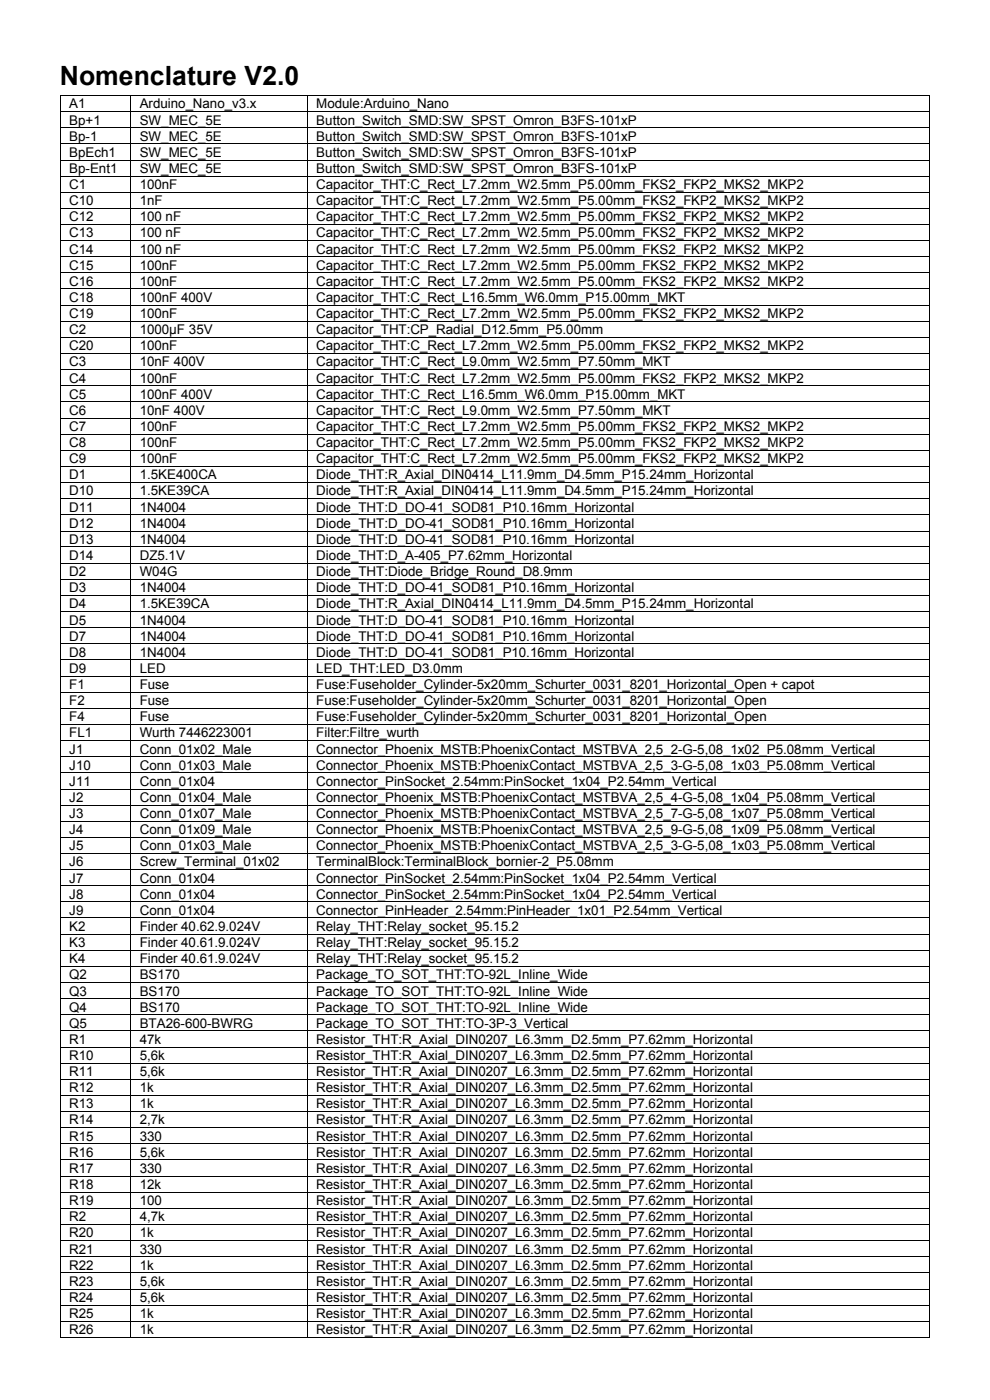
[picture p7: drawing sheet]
<svg xmlns="http://www.w3.org/2000/svg" width="210mm" height="297mm" viewBox="0 0 210 297" stroke-linecap="round" stroke-linejoin="round" font-family="sans-serif">
<defs><g id="words">
<text font-size="5.6" x="12.7" y="18">Nomenclature V2.0</text>
<g font-size="2.8">
<text x="14.7" y="23">A1</text>
<text x="29.6" y="23">Arduino_Nano_v3.x</text>
<text x="67.1" y="23">Module:Arduino_Nano</text>
<text x="14.7" y="26.4">Bp+1</text>
<text x="14.7" y="29.8">Bp-1</text>
<text x="29.6" y="26.4">SW_MEC_5E</text>
<text x="29.6" y="29.8">SW_MEC_5E</text>
<text x="67.1" y="26.4">Button_Switch_SMD:SW_SPST_Omron_B3FS-101xP</text>
<text x="67.1" y="29.8">Button_Switch_SMD:SW_SPST_Omron_B3FS-101xP</text>
<text x="14.7" y="33.3">BpEch1</text>
<text x="29.6" y="33.3">SW_MEC_5E</text>
<text x="67.1" y="33.3">Button_Switch_SMD:SW_SPST_Omron_B3FS-101xP</text>
<text x="14.7" y="36.7">Bp-Ent1</text>
<text x="14.7" y="40.1">C1</text>
<text x="29.6" y="36.7">SW_MEC_5E</text>
<text x="29.6" y="40.1">100nF</text>
<text x="67.1" y="36.7">Button_Switch_SMD:SW_SPST_Omron_B3FS-101xP</text>
<text x="67.1" y="40.1">Capacitor_THT:C_Rect_L7.2mm_W2.5mm_P5.00mm_FKS2_FKP2_MKS2_MKP2</text>
<text x="14.7" y="43.5">C10</text>
<text x="14.7" y="46.9">C12</text>
<text x="29.6" y="43.5">1nF</text>
<text x="29.6" y="46.9">100 nF</text>
<text x="67.1" y="43.5">Capacitor_THT:C_Rect_L7.2mm_W2.5mm_P5.00mm_FKS2_FKP2_MKS2_MKP2</text>
<text x="67.1" y="46.9">Capacitor_THT:C_Rect_L7.2mm_W2.5mm_P5.00mm_FKS2_FKP2_MKS2_MKP2</text>
<text x="14.7" y="50.4">C13</text>
<text x="14.7" y="53.8">C14</text>
<text x="29.6" y="50.4">100 nF</text>
<text x="29.6" y="53.8">100 nF</text>
<text x="67.1" y="50.4">Capacitor_THT:C_Rect_L7.2mm_W2.5mm_P5.00mm_FKS2_FKP2_MKS2_MKP2</text>
<text x="67.1" y="53.8">Capacitor_THT:C_Rect_L7.2mm_W2.5mm_P5.00mm_FKS2_FKP2_MKS2_MKP2</text>
<text x="14.7" y="57.2">C15</text>
<text x="29.6" y="57.2">100nF</text>
<text x="67.1" y="57.2">Capacitor_THT:C_Rect_L7.2mm_W2.5mm_P5.00mm_FKS2_FKP2_MKS2_MKP2</text>
<text x="14.7" y="60.6">C16</text>
<text x="14.7" y="64">C18</text>
<text x="29.6" y="60.6">100nF</text>
<text x="29.6" y="64">100nF 400V</text>
<text x="67.1" y="60.6">Capacitor_THT:C_Rect_L7.2mm_W2.5mm_P5.00mm_FKS2_FKP2_MKS2_MKP2</text>
<text x="67.1" y="64">Capacitor_THT:C_Rect_L16.5mm_W6.0mm_P15.00mm_MKT</text>
<text x="14.7" y="67.5">C19</text>
<text x="14.7" y="70.9">C2</text>
<text x="29.6" y="67.5">100nF</text>
<text x="29.6" y="70.9">1000µF 35V</text>
<text x="67.1" y="67.5">Capacitor_THT:C_Rect_L7.2mm_W2.5mm_P5.00mm_FKS2_FKP2_MKS2_MKP2</text>
<text x="67.1" y="70.9">Capacitor_THT:CP_Radial_D12.5mm_P5.00mm</text>
<text x="14.7" y="74.3">C20</text>
<text x="14.7" y="77.7">C3</text>
<text x="29.6" y="74.3">100nF</text>
<text x="29.6" y="77.7">10nF 400V</text>
<text x="67.1" y="74.3">Capacitor_THT:C_Rect_L7.2mm_W2.5mm_P5.00mm_FKS2_FKP2_MKS2_MKP2</text>
<text x="67.1" y="77.7">Capacitor_THT:C_Rect_L9.0mm_W2.5mm_P7.50mm_MKT</text>
<text x="14.7" y="81.2">C4</text>
<text x="29.6" y="81.2">100nF</text>
<text x="67.1" y="81.2">Capacitor_THT:C_Rect_L7.2mm_W2.5mm_P5.00mm_FKS2_FKP2_MKS2_MKP2</text>
<text x="14.7" y="84.6">C5</text>
<text x="14.7" y="88">C6</text>
<text x="29.6" y="84.6">100nF 400V</text>
<text x="29.6" y="88">10nF 400V</text>
<text x="67.1" y="84.6">Capacitor_THT:C_Rect_L16.5mm_W6.0mm_P15.00mm_MKT</text>
<text x="67.1" y="88">Capacitor_THT:C_Rect_L9.0mm_W2.5mm_P7.50mm_MKT</text>
<text x="14.7" y="91.4">C7</text>
<text x="14.7" y="94.9">C8</text>
<text x="29.6" y="91.4">100nF</text>
<text x="29.6" y="94.9">100nF</text>
<text x="67.1" y="91.4">Capacitor_THT:C_Rect_L7.2mm_W2.5mm_P5.00mm_FKS2_FKP2_MKS2_MKP2</text>
<text x="67.1" y="94.9">Capacitor_THT:C_Rect_L7.2mm_W2.5mm_P5.00mm_FKS2_FKP2_MKS2_MKP2</text>
<text x="14.7" y="98.3">C9</text>
<text x="14.7" y="101.7">D1</text>
<text x="29.6" y="98.3">100nF</text>
<text x="29.6" y="101.7">1.5KE400CA</text>
<text x="67.1" y="98.3">Capacitor_THT:C_Rect_L7.2mm_W2.5mm_P5.00mm_FKS2_FKP2_MKS2_MKP2</text>
<text x="67.1" y="101.7">Diode_THT:R_Axial_DIN0414_L11.9mm_D4.5mm_P15.24mm_Horizontal</text>
<text x="14.7" y="105.1">D10</text>
<text x="29.6" y="105.1">1.5KE39CA</text>
<text x="67.1" y="105.1">Diode_THT:R_Axial_DIN0414_L11.9mm_D4.5mm_P15.24mm_Horizontal</text>
<text x="14.7" y="108.5">D11</text>
<text x="14.7" y="112">D12</text>
<text x="29.6" y="108.5">1N4004</text>
<text x="29.6" y="112">1N4004</text>
<text x="67.1" y="108.5">Diode_THT:D_DO-41_SOD81_P10.16mm_Horizontal</text>
<text x="67.1" y="112">Diode_THT:D_DO-41_SOD81_P10.16mm_Horizontal</text>
<text x="14.7" y="115.4">D13</text>
<text x="14.7" y="118.8">D14</text>
<text x="29.6" y="115.4">1N4004</text>
<text x="29.6" y="118.8">DZ5.1V</text>
<text x="67.1" y="115.4">Diode_THT:D_DO-41_SOD81_P10.16mm_Horizontal</text>
<text x="67.1" y="118.8">Diode_THT:D_A-405_P7.62mm_Horizontal</text>
<text x="14.7" y="122.2">D2</text>
<text x="14.7" y="125.6">D3</text>
<text x="29.6" y="122.2">W04G</text>
<text x="29.6" y="125.6">1N4004</text>
<text x="67.1" y="122.2">Diode_THT:Diode_Bridge_Round_D8.9mm</text>
<text x="67.1" y="125.6">Diode_THT:D_DO-41_SOD81_P10.16mm_Horizontal</text>
<text x="14.7" y="129.1">D4</text>
<text x="29.6" y="129.1">1.5KE39CA</text>
<text x="67.1" y="129.1">Diode_THT:R_Axial_DIN0414_L11.9mm_D4.5mm_P15.24mm_Horizontal</text>
<text x="14.7" y="132.5">D5</text>
<text x="14.7" y="135.9">D7</text>
<text x="29.6" y="132.5">1N4004</text>
<text x="29.6" y="135.9">1N4004</text>
<text x="67.1" y="132.5">Diode_THT:D_DO-41_SOD81_P10.16mm_Horizontal</text>
<text x="67.1" y="135.9">Diode_THT:D_DO-41_SOD81_P10.16mm_Horizontal</text>
<text x="14.7" y="139.3">D8</text>
<text x="14.7" y="142.7">D9</text>
<text x="29.6" y="139.3">1N4004</text>
<text x="29.6" y="142.7">LED</text>
<text x="67.1" y="139.3">Diode_THT:D_DO-41_SOD81_P10.16mm_Horizontal</text>
<text x="67.1" y="142.7">LED_THT:LED_D3.0mm</text>
<text x="14.7" y="146.2">F1</text>
<text x="14.7" y="149.6">F2</text>
<text x="29.6" y="146.2">Fuse</text>
<text x="29.6" y="149.6">Fuse</text>
<text x="67.1" y="146.2">Fuse:Fuseholder_Cylinder-5x20mm_Schurter_0031_8201_Horizontal_Open + capot</text>
<text x="67.1" y="149.6">Fuse:Fuseholder_Cylinder-5x20mm_Schurter_0031_8201_Horizontal_Open</text>
<text x="14.7" y="153">F4</text>
<text x="29.6" y="153">Fuse</text>
<text x="67.1" y="153">Fuse:Fuseholder_Cylinder-5x20mm_Schurter_0031_8201_Horizontal_Open</text>
<text x="14.7" y="156.4">FL1</text>
<text x="14.7" y="159.9">J1</text>
<text x="29.6" y="156.4">Wurth 7446223001</text>
<text x="29.6" y="159.9">Conn_01x02_Male</text>
<text x="67.1" y="156.4">Filter:Filtre_wurth</text>
<text x="67.1" y="159.9">Connector_Phoenix_MSTB:PhoenixContact_MSTBVA_2,5_2-G-5,08_1x02_P5.08mm_Vertical</text>
<text x="14.7" y="163.3">J10</text>
<text x="14.7" y="166.7">J11</text>
<text x="29.6" y="163.3">Conn_01x03_Male</text>
<text x="29.6" y="166.7">Conn_01x04</text>
<text x="67.1" y="163.3">Connector_Phoenix_MSTB:PhoenixContact_MSTBVA_2,5_3-G-5,08_1x03_P5.08mm_Vertical</text>
<text x="67.1" y="166.7">Connector_PinSocket_2.54mm:PinSocket_1x04_P2.54mm_Vertical</text>
<text x="14.7" y="170.1">J2</text>
<text x="14.7" y="173.6">J3</text>
<text x="29.6" y="170.1">Conn_01x04_Male</text>
<text x="29.6" y="173.6">Conn_01x07_Male</text>
<text x="67.1" y="170.1">Connector_Phoenix_MSTB:PhoenixContact_MSTBVA_2,5_4-G-5,08_1x04_P5.08mm_Vertical</text>
<text x="67.1" y="173.6">Connector_Phoenix_MSTB:PhoenixContact_MSTBVA_2,5_7-G-5,08_1x07_P5.08mm_Vertical</text>
<text x="14.7" y="177">J4</text>
<text x="29.6" y="177">Conn_01x09_Male</text>
<text x="67.1" y="177">Connector_Phoenix_MSTB:PhoenixContact_MSTBVA_2,5_9-G-5,08_1x09_P5.08mm_Vertical</text>
<text x="14.7" y="180.4">J5</text>
<text x="14.7" y="183.8">J6</text>
<text x="29.6" y="180.4">Conn_01x03_Male</text>
<text x="29.6" y="183.8">Screw_Terminal_01x02</text>
<text x="67.1" y="180.4">Connector_Phoenix_MSTB:PhoenixContact_MSTBVA_2,5_3-G-5,08_1x03_P5.08mm_Vertical</text>
<text x="67.1" y="183.8">TerminalBlock:TerminalBlock_bornier-2_P5.08mm</text>
<text x="14.7" y="187.2">J7</text>
<text x="14.7" y="190.7">J8</text>
<text x="29.6" y="187.2">Conn_01x04</text>
<text x="29.6" y="190.7">Conn_01x04</text>
<text x="67.1" y="187.2">Connector_PinSocket_2.54mm:PinSocket_1x04_P2.54mm_Vertical</text>
<text x="67.1" y="190.7">Connector_PinSocket_2.54mm:PinSocket_1x04_P2.54mm_Vertical</text>
<text x="14.7" y="194.1">J9</text>
<text x="14.7" y="197.5">K2</text>
<text x="29.6" y="194.1">Conn_01x04</text>
<text x="29.6" y="197.5">Finder 40.62.9.024V</text>
<text x="67.1" y="194.1">Connector_PinHeader_2.54mm:PinHeader_1x01_P2.54mm_Vertical</text>
<text x="67.1" y="197.5">Relay_THT:Relay_socket_95.15.2</text>
<text x="14.7" y="200.9">K3</text>
<text x="29.6" y="200.9">Finder 40.61.9.024V</text>
<text x="67.1" y="200.9">Relay_THT:Relay_socket_95.15.2</text>
<text x="14.7" y="204.3">K4</text>
<text x="14.7" y="207.8">Q2</text>
<text x="29.6" y="204.3">Finder 40.61.9.024V</text>
<text x="29.6" y="207.8">BS170</text>
<text x="67.1" y="204.3">Relay_THT:Relay_socket_95.15.2</text>
<text x="67.1" y="207.8">Package_TO_SOT_THT:TO-92L_Inline_Wide</text>
<text x="14.7" y="211.2">Q3</text>
<text x="14.7" y="214.6">Q4</text>
<text x="29.6" y="211.2">BS170</text>
<text x="29.6" y="214.6">BS170</text>
<text x="67.1" y="211.2">Package_TO_SOT_THT:TO-92L_Inline_Wide</text>
<text x="67.1" y="214.6">Package_TO_SOT_THT:TO-92L_Inline_Wide</text>
<text x="14.7" y="218">Q5</text>
<text x="14.7" y="221.4">R1</text>
<text x="29.6" y="218">BTA26-600-BWRG</text>
<text x="29.6" y="221.4">47k</text>
<text x="67.1" y="218">Package_TO_SOT_THT:TO-3P-3_Vertical</text>
<text x="67.1" y="221.4">Resistor_THT:R_Axial_DIN0207_L6.3mm_D2.5mm_P7.62mm_Horizontal</text>
<text x="14.7" y="224.9">R10</text>
<text x="29.6" y="224.9">5,6k</text>
<text x="67.1" y="224.9">Resistor_THT:R_Axial_DIN0207_L6.3mm_D2.5mm_P7.62mm_Horizontal</text>
<text x="14.7" y="228.3">R11</text>
<text x="14.7" y="231.7">R12</text>
<text x="29.6" y="228.3">5,6k</text>
<text x="29.6" y="231.7">1k</text>
<text x="67.1" y="228.3">Resistor_THT:R_Axial_DIN0207_L6.3mm_D2.5mm_P7.62mm_Horizontal</text>
<text x="67.1" y="231.7">Resistor_THT:R_Axial_DIN0207_L6.3mm_D2.5mm_P7.62mm_Horizontal</text>
<text x="14.7" y="235.1">R13</text>
<text x="14.7" y="238.5">R14</text>
<text x="29.6" y="235.1">1k</text>
<text x="29.6" y="238.5">2,7k</text>
<text x="67.1" y="235.1">Resistor_THT:R_Axial_DIN0207_L6.3mm_D2.5mm_P7.62mm_Horizontal</text>
<text x="67.1" y="238.5">Resistor_THT:R_Axial_DIN0207_L6.3mm_D2.5mm_P7.62mm_Horizontal</text>
<text x="14.7" y="242">R15</text>
<text x="14.7" y="245.4">R16</text>
<text x="29.6" y="242">330</text>
<text x="29.6" y="245.4">5,6k</text>
<text x="67.1" y="242">Resistor_THT:R_Axial_DIN0207_L6.3mm_D2.5mm_P7.62mm_Horizontal</text>
<text x="67.1" y="245.4">Resistor_THT:R_Axial_DIN0207_L6.3mm_D2.5mm_P7.62mm_Horizontal</text>
<text x="14.7" y="248.8">R17</text>
<text x="29.6" y="248.8">330</text>
<text x="67.1" y="248.8">Resistor_THT:R_Axial_DIN0207_L6.3mm_D2.5mm_P7.62mm_Horizontal</text>
<text x="14.7" y="252.3">R18</text>
<text x="14.7" y="255.7">R19</text>
<text x="29.6" y="252.3">12k</text>
<text x="29.6" y="255.7">100</text>
<text x="67.1" y="252.3">Resistor_THT:R_Axial_DIN0207_L6.3mm_D2.5mm_P7.62mm_Horizontal</text>
<text x="67.1" y="255.7">Resistor_THT:R_Axial_DIN0207_L6.3mm_D2.5mm_P7.62mm_Horizontal</text>
<text x="14.7" y="259.1">R2</text>
<text x="14.7" y="262.5">R20</text>
<text x="29.6" y="259.1">4,7k</text>
<text x="29.6" y="262.5">1k</text>
<text x="67.1" y="259.1">Resistor_THT:R_Axial_DIN0207_L6.3mm_D2.5mm_P7.62mm_Horizontal</text>
<text x="67.1" y="262.5">Resistor_THT:R_Axial_DIN0207_L6.3mm_D2.5mm_P7.62mm_Horizontal</text>
<text x="14.7" y="265.9">R21</text>
<text x="14.7" y="269.4">R22</text>
<text x="29.6" y="265.9">330</text>
<text x="29.6" y="269.4">1k</text>
<text x="67.1" y="265.9">Resistor_THT:R_Axial_DIN0207_L6.3mm_D2.5mm_P7.62mm_Horizontal</text>
<text x="67.1" y="269.4">Resistor_THT:R_Axial_DIN0207_L6.3mm_D2.5mm_P7.62mm_Horizontal</text>
<text x="14.7" y="272.8">R23</text>
<text x="29.6" y="272.8">5,6k</text>
<text x="67.1" y="272.8">Resistor_THT:R_Axial_DIN0207_L6.3mm_D2.5mm_P7.62mm_Horizontal</text>
<text x="14.7" y="276.2">R24</text>
<text x="14.7" y="279.6">R25</text>
<text x="29.6" y="276.2">5,6k</text>
<text x="29.6" y="279.6">1k</text>
<text x="67.1" y="276.2">Resistor_THT:R_Axial_DIN0207_L6.3mm_D2.5mm_P7.62mm_Horizontal</text>
<text x="67.1" y="279.6">Resistor_THT:R_Axial_DIN0207_L6.3mm_D2.5mm_P7.62mm_Horizontal</text>
<text x="14.7" y="283">R26</text>
<text x="29.6" y="283">1k</text>
<text x="67.1" y="283">Resistor_THT:R_Axial_DIN0207_L6.3mm_D2.5mm_P7.62mm_Horizontal</text>
</g>
</g></defs>
<g fill="#000">
<path d="M12.7 20.2h.2v.1h-.2zM12.7 23.6h.2v.1h-.2zM12.7 27h.2v.2h-.2zM12.7 30.4h.2v.2h-.2zM12.7 33.9h.2v.1h-.2zM12.7 37.3h.2v.1h-.2zM27.6 20.2h.2v.1h-.2zM27.6 23.6h.2v.1h-.2zM27.6 27h.2v.2h-.2zM27.6 30.4h.2v.2h-.2zM27.6 33.9h.2v.1h-.2zM27.6 37.3h.2v.1h-.2z"/>
<path d="M65.1 20.2h.2v.1h-.2zM65.1 23.6h.2v.1h-.2zM65.1 27h.2v.2h-.2zM65.1 30.4h.2v.2h-.2zM65.1 33.9h.2v.1h-.2zM65.1 37.3h.2v.1h-.2zM197.1 20.2h.2v.1h-.2zM197.1 23.6h.2v.1h-.2zM197.1 27h.2v.2h-.2zM197.1 30.4h.2v.2h-.2zM197.1 33.9h.2v.1h-.2zM197.1 37.3h.2v.1h-.2z"/>
<path d="M12.7 40.7h.2v.2h-.2zM12.7 44.1h.2v.2h-.2zM12.7 47.5h.2v.2h-.2zM12.7 51h.2v.1h-.2zM12.7 54.4h.2v.2h-.2zM12.7 57.8h.2v.2h-.2zM27.6 40.7h.2v.2h-.2zM27.6 44.1h.2v.2h-.2zM27.6 47.5h.2v.2h-.2zM27.6 51h.2v.1h-.2zM27.6 54.4h.2v.2h-.2zM27.6 57.8h.2v.2h-.2z"/>
<path d="M65.1 40.7h.2v.2h-.2zM65.1 44.1h.2v.2h-.2zM65.1 47.5h.2v.2h-.2zM65.1 51h.2v.1h-.2zM65.1 54.4h.2v.2h-.2zM65.1 57.8h.2v.2h-.2zM197.1 40.7h.2v.2h-.2zM197.1 44.1h.2v.2h-.2zM197.1 47.5h.2v.2h-.2zM197.1 51h.2v.1h-.2zM197.1 54.4h.2v.2h-.2zM197.1 57.8h.2v.2h-.2z"/>
<path d="M12.7 61.2h.2v.2h-.2zM12.7 64.6h.2v.2h-.2zM12.7 68.1h.2v.1h-.2zM12.7 71.5h.2v.2h-.2zM12.7 74.9h.2v.2h-.2zM12.7 78.3h.2v.2h-.2zM27.6 61.2h.2v.2h-.2zM27.6 64.6h.2v.2h-.2zM27.6 68.1h.2v.1h-.2zM27.6 71.5h.2v.2h-.2zM27.6 74.9h.2v.2h-.2zM27.6 78.3h.2v.2h-.2z"/>
<path d="M65.1 61.2h.2v.2h-.2zM65.1 64.6h.2v.2h-.2zM65.1 68.1h.2v.1h-.2zM65.1 71.5h.2v.2h-.2zM65.1 74.9h.2v.2h-.2zM65.1 78.3h.2v.2h-.2zM197.1 61.2h.2v.2h-.2zM197.1 64.6h.2v.2h-.2zM197.1 68.1h.2v.1h-.2zM197.1 71.5h.2v.2h-.2zM197.1 74.9h.2v.2h-.2zM197.1 78.3h.2v.2h-.2z"/>
<path d="M12.7 81.7h.2v.2h-.2zM12.7 85.2h.2v.1h-.2zM12.7 88.6h.2v.2h-.2zM12.7 92h.2v.2h-.2zM12.7 95.5h.2v.1h-.2zM12.7 98.8h.2v.2h-.2zM27.6 81.7h.2v.2h-.2zM27.6 85.2h.2v.1h-.2zM27.6 88.6h.2v.2h-.2zM27.6 92h.2v.2h-.2zM27.6 95.5h.2v.1h-.2zM27.6 98.8h.2v.2h-.2z"/>
<path d="M65.1 81.7h.2v.2h-.2zM65.1 85.2h.2v.1h-.2zM65.1 88.6h.2v.2h-.2zM65.1 92h.2v.2h-.2zM65.1 95.5h.2v.1h-.2zM65.1 98.8h.2v.2h-.2zM197.1 81.7h.2v.2h-.2zM197.1 85.2h.2v.1h-.2zM197.1 88.6h.2v.2h-.2zM197.1 92h.2v.2h-.2zM197.1 95.5h.2v.1h-.2zM197.1 98.8h.2v.2h-.2z"/>
<path d="M12.7 102.3h.2v.1h-.2zM12.7 105.7h.2v.2h-.2zM12.7 109.1h.2v.2h-.2zM12.7 112.6h.2v.1h-.2zM12.7 116h.2v.1h-.2zM12.7 119.4h.2v.1h-.2zM27.6 102.3h.2v.1h-.2zM27.6 105.7h.2v.2h-.2zM27.6 109.1h.2v.2h-.2zM27.6 112.6h.2v.1h-.2zM27.6 116h.2v.1h-.2zM27.6 119.4h.2v.1h-.2z"/>
<path d="M65.1 102.3h.2v.1h-.2zM65.1 105.7h.2v.2h-.2zM65.1 109.1h.2v.2h-.2zM65.1 112.6h.2v.1h-.2zM65.1 116h.2v.1h-.2zM65.1 119.4h.2v.1h-.2zM197.1 102.3h.2v.1h-.2zM197.1 105.7h.2v.2h-.2zM197.1 109.1h.2v.2h-.2zM197.1 112.6h.2v.1h-.2zM197.1 116h.2v.1h-.2zM197.1 119.4h.2v.1h-.2z"/>
<path d="M12.7 122.8h.2v.2h-.2zM12.7 126.2h.2v.2h-.2zM12.7 129.7h.2v.1h-.2zM12.7 133.1h.2v.2h-.2zM12.7 136.5h.2v.2h-.2zM12.7 139.9h.2v.2h-.2zM27.6 122.8h.2v.2h-.2zM27.6 126.2h.2v.2h-.2zM27.6 129.7h.2v.1h-.2zM27.6 133.1h.2v.2h-.2zM27.6 136.5h.2v.2h-.2zM27.6 139.9h.2v.2h-.2z"/>
<path d="M65.1 122.8h.2v.2h-.2zM65.1 126.2h.2v.2h-.2zM65.1 129.7h.2v.1h-.2zM65.1 133.1h.2v.2h-.2zM65.1 136.5h.2v.2h-.2zM65.1 139.9h.2v.2h-.2zM197.1 122.8h.2v.2h-.2zM197.1 126.2h.2v.2h-.2zM197.1 129.7h.2v.1h-.2zM197.1 133.1h.2v.2h-.2zM197.1 136.5h.2v.2h-.2zM197.1 139.9h.2v.2h-.2z"/>
<path d="M12.7 143.3h.2v.2h-.2zM12.7 146.8h.2v.1h-.2zM12.7 150.2h.2v.2h-.2zM12.7 153.6h.2v.2h-.2zM12.7 157h.2v.2h-.2zM27.6 143.3h.2v.2h-.2zM27.6 146.8h.2v.1h-.2zM27.6 150.2h.2v.2h-.2zM27.6 153.6h.2v.2h-.2zM27.6 157h.2v.2h-.2zM65.1 143.3h.2v.2h-.2zM65.1 146.8h.2v.1h-.2z"/>
<path d="M65.1 150.2h.2v.2h-.2zM65.1 153.6h.2v.2h-.2zM65.1 157h.2v.2h-.2zM197.1 143.3h.2v.2h-.2zM197.1 146.8h.2v.1h-.2zM197.1 150.2h.2v.2h-.2zM197.1 153.6h.2v.2h-.2zM197.1 157h.2v.2h-.2zM12.7 160.4h.2v.2h-.2zM12.7 163.9h.2v.1h-.2zM12.7 167.3h.2v.2h-.2zM12.7 170.7h.2v.2h-.2z"/>
<path d="M12.7 174.2h.2v.1h-.2zM12.7 177.5h.2v.2h-.2zM27.6 160.4h.2v.2h-.2zM27.6 163.9h.2v.1h-.2zM27.6 167.3h.2v.2h-.2zM27.6 170.7h.2v.2h-.2zM27.6 174.2h.2v.1h-.2zM27.6 177.5h.2v.2h-.2zM65.1 160.4h.2v.2h-.2zM65.1 163.9h.2v.1h-.2zM65.1 167.3h.2v.2h-.2zM65.1 170.7h.2v.2h-.2z"/>
<path d="M65.1 174.2h.2v.1h-.2zM65.1 177.5h.2v.2h-.2zM197.1 160.4h.2v.2h-.2zM197.1 163.9h.2v.1h-.2zM197.1 167.3h.2v.2h-.2zM197.1 170.7h.2v.2h-.2zM197.1 174.2h.2v.1h-.2zM197.1 177.5h.2v.2h-.2zM12.7 181h.2v.1h-.2zM12.7 184.4h.2v.2h-.2zM12.7 187.8h.2v.2h-.2zM12.7 191.3h.2v.1h-.2z"/>
<path d="M12.7 194.6h.2v.2h-.2zM12.7 198.1h.2v.1h-.2zM27.6 181h.2v.1h-.2zM27.6 184.4h.2v.2h-.2zM27.6 187.8h.2v.2h-.2zM27.6 191.3h.2v.1h-.2zM27.6 194.6h.2v.2h-.2zM27.6 198.1h.2v.1h-.2zM65.1 181h.2v.1h-.2zM65.1 184.4h.2v.2h-.2zM65.1 187.8h.2v.2h-.2zM65.1 191.3h.2v.1h-.2z"/>
<path d="M65.1 194.6h.2v.2h-.2zM65.1 198.1h.2v.1h-.2zM197.1 181h.2v.1h-.2zM197.1 184.4h.2v.2h-.2zM197.1 187.8h.2v.2h-.2zM197.1 191.3h.2v.1h-.2zM197.1 194.6h.2v.2h-.2zM197.1 198.1h.2v.1h-.2zM12.7 201.5h.2v.2h-.2zM12.7 204.9h.2v.2h-.2zM12.7 208.4h.2v.1h-.2zM12.7 211.8h.2v.2h-.2z"/>
<path d="M12.7 215.2h.2v.1h-.2zM12.7 218.6h.2v.2h-.2zM27.6 201.5h.2v.2h-.2zM27.6 204.9h.2v.2h-.2zM27.6 208.4h.2v.1h-.2zM27.6 211.8h.2v.2h-.2zM27.6 215.2h.2v.1h-.2zM27.6 218.6h.2v.2h-.2zM65.1 201.5h.2v.2h-.2zM65.1 204.9h.2v.2h-.2zM65.1 208.4h.2v.1h-.2zM65.1 211.8h.2v.2h-.2z"/>
<path d="M65.1 215.2h.2v.1h-.2zM65.1 218.6h.2v.2h-.2zM197.1 201.5h.2v.2h-.2zM197.1 204.9h.2v.2h-.2zM197.1 208.4h.2v.1h-.2zM197.1 211.8h.2v.2h-.2zM197.1 215.2h.2v.1h-.2zM197.1 218.6h.2v.2h-.2zM12.7 222h.2v.2h-.2zM12.7 225.5h.2v.1h-.2zM12.7 228.9h.2v.2h-.2zM12.7 232.3h.2v.2h-.2z"/>
<path d="M12.7 235.7h.2v.2h-.2zM12.7 239.1h.2v.2h-.2zM27.6 222h.2v.2h-.2zM27.6 225.5h.2v.1h-.2zM27.6 228.9h.2v.2h-.2zM27.6 232.3h.2v.2h-.2zM27.6 235.7h.2v.2h-.2zM27.6 239.1h.2v.2h-.2zM65.1 222h.2v.2h-.2zM65.1 225.5h.2v.1h-.2zM65.1 228.9h.2v.2h-.2zM65.1 232.3h.2v.2h-.2z"/>
<path d="M65.1 235.7h.2v.2h-.2zM65.1 239.1h.2v.2h-.2zM197.1 222h.2v.2h-.2zM197.1 225.5h.2v.1h-.2zM197.1 228.9h.2v.2h-.2zM197.1 232.3h.2v.2h-.2zM197.1 235.7h.2v.2h-.2zM197.1 239.1h.2v.2h-.2zM12.7 242.6h.2v.1h-.2zM12.7 246h.2v.2h-.2zM12.7 249.4h.2v.2h-.2zM12.7 252.9h.2v.1h-.2z"/>
<path d="M12.7 256.2h.2v.2h-.2zM12.7 259.7h.2v.1h-.2zM27.6 242.6h.2v.1h-.2zM27.6 246h.2v.2h-.2zM27.6 249.4h.2v.2h-.2zM27.6 252.9h.2v.1h-.2zM27.6 256.2h.2v.2h-.2zM27.6 259.7h.2v.1h-.2zM65.1 242.6h.2v.1h-.2zM65.1 246h.2v.2h-.2zM65.1 249.4h.2v.2h-.2zM65.1 252.9h.2v.1h-.2z"/>
<path d="M65.1 256.2h.2v.2h-.2zM65.1 259.7h.2v.1h-.2zM197.1 242.6h.2v.1h-.2zM197.1 246h.2v.2h-.2zM197.1 249.4h.2v.2h-.2zM197.1 252.9h.2v.1h-.2zM197.1 256.2h.2v.2h-.2zM197.1 259.7h.2v.1h-.2zM12.7 263.1h.2v.2h-.2zM12.7 266.5h.2v.2h-.2zM12.7 270h.2v.1h-.2zM12.7 273.4h.2v.2h-.2z"/>
<path d="M12.7 276.8h.2v.1h-.2zM27.6 263.1h.2v.2h-.2zM27.6 266.5h.2v.2h-.2zM27.6 270h.2v.1h-.2zM27.6 273.4h.2v.2h-.2zM27.6 276.8h.2v.1h-.2zM65.1 263.1h.2v.2h-.2zM65.1 266.5h.2v.2h-.2zM65.1 270h.2v.1h-.2zM65.1 273.4h.2v.2h-.2zM65.1 276.8h.2v.1h-.2zM197.1 263.1h.2v.2h-.2z"/>
<path d="M197.1 266.5h.2v.2h-.2zM197.1 270h.2v.1h-.2zM197.1 273.4h.2v.2h-.2zM197.1 276.8h.2v.1h-.2zM12.7 280.2h.2v.2h-.2zM12.7 283.6h.2v.2h-.2zM27.6 280.2h.2v.2h-.2zM27.6 283.6h.2v.2h-.2zM65.1 280.2h.2v.2h-.2zM65.1 283.6h.2v.2h-.2zM197.1 280.2h.2v.2h-.2zM197.1 283.6h.2v.2h-.2z"/>
</g>
<g fill="none" stroke="#000" stroke-width=".21">
<path d="M12.8 20.3v3.3M12.8 23.7v3.3M12.8 27.2v3.2M12.8 30.6v3.3M12.8 34v3.3M12.8 37.4v3.3M12.9 20.2h14.7M12.9 23.7h14.7M12.9 27.1h14.7M12.9 30.5h14.7M12.9 34h14.7M12.9 37.3h14.7"/>
<path d="M27.7 20.3v3.3M27.7 23.7v3.3M27.7 27.2v3.2M27.7 30.6v3.3M27.7 34v3.3M27.7 37.4v3.3M27.8 20.2h37.3M27.8 23.7h37.3M27.8 27.1h37.3M27.8 30.5h37.3M27.8 34h37.3M27.8 37.3h37.3"/>
<path d="M65.2 20.3v3.3M65.2 23.7v3.3M65.2 27.2v3.2M65.2 30.6v3.3M65.2 34v3.3M65.2 37.4v3.3M65.3 20.2h131.8M65.3 23.7h131.8M65.3 27.1h131.8M65.3 30.5h131.8M65.3 34h131.8M65.3 37.3h131.8"/>
<path d="M197.2 20.3v3.3M197.2 23.7v3.3M197.2 27.2v3.2M197.2 30.6v3.3M197.2 34v3.3M197.2 37.4v3.3M12.8 40.9v3.2M12.8 44.3v3.2M12.8 47.7v3.3M12.8 51.1v3.3M12.8 54.6v3.2M12.8 58v3.2"/>
<path d="M12.9 40.8h14.7M12.9 44.2h14.7M12.9 47.6h14.7M12.9 51.1h14.7M12.9 54.5h14.7M12.9 57.9h14.7M27.7 40.9v3.2M27.7 44.3v3.2M27.7 47.7v3.3M27.7 51.1v3.3M27.7 54.6v3.2M27.7 58v3.2"/>
<path d="M27.8 40.8h37.3M27.8 44.2h37.3M27.8 47.6h37.3M27.8 51.1h37.3M27.8 54.5h37.3M27.8 57.9h37.3M65.2 40.9v3.2M65.2 44.3v3.2M65.2 47.7v3.3M65.2 51.1v3.3M65.2 54.6v3.2M65.2 58v3.2"/>
<path d="M65.3 40.8h131.8M65.3 44.2h131.8M65.3 47.6h131.8M65.3 51.1h131.8M65.3 54.5h131.8M65.3 57.9h131.8M197.2 40.9v3.2M197.2 44.3v3.2M197.2 47.7v3.3M197.2 51.1v3.3M197.2 54.6v3.2M197.2 58v3.2"/>
<path d="M12.8 61.4v3.2M12.8 64.8v3.3M12.8 68.2v3.3M12.8 71.7v3.2M12.8 75.1v3.2M12.8 78.5v3.2M12.9 61.3h14.7M12.9 64.7h14.7M12.9 68.2h14.7M12.9 71.6h14.7M12.9 75h14.7M12.9 78.4h14.7"/>
<path d="M27.7 61.4v3.2M27.7 64.8v3.3M27.7 68.2v3.3M27.7 71.7v3.2M27.7 75.1v3.2M27.7 78.5v3.2M27.8 61.3h37.3M27.8 64.7h37.3M27.8 68.2h37.3M27.8 71.6h37.3M27.8 75h37.3M27.8 78.4h37.3"/>
<path d="M65.2 61.4v3.2M65.2 64.8v3.3M65.2 68.2v3.3M65.2 71.7v3.2M65.2 75.1v3.2M65.2 78.5v3.2M65.3 61.3h131.8M65.3 64.7h131.8M65.3 68.2h131.8M65.3 71.6h131.8M65.3 75h131.8M65.3 78.4h131.8"/>
<path d="M197.2 61.4v3.2M197.2 64.8v3.3M197.2 68.2v3.3M197.2 71.7v3.2M197.2 75.1v3.2M197.2 78.5v3.2M12.8 81.9v3.3M12.8 85.3v3.3M12.8 88.8v3.2M12.8 92.2v3.3M12.8 95.6v3.2M12.8 99v3.3"/>
<path d="M12.9 81.8h14.7M12.9 85.3h14.7M12.9 88.7h14.7M12.9 92.1h14.7M12.9 95.5h14.7M12.9 98.9h14.7M27.7 81.9v3.3M27.7 85.3v3.3M27.7 88.8v3.2M27.7 92.2v3.3M27.7 95.6v3.2M27.7 99v3.3"/>
<path d="M27.8 81.8h37.3M27.8 85.3h37.3M27.8 88.7h37.3M27.8 92.1h37.3M27.8 95.5h37.3M27.8 98.9h37.3M65.2 81.9v3.3M65.2 85.3v3.3M65.2 88.8v3.2M65.2 92.2v3.3M65.2 95.6v3.2M65.2 99v3.3"/>
<path d="M65.3 81.8h131.8M65.3 85.3h131.8M65.3 88.7h131.8M65.3 92.1h131.8M65.3 95.5h131.8M65.3 98.9h131.8M197.2 81.9v3.3M197.2 85.3v3.3M197.2 88.8v3.2M197.2 92.2v3.3M197.2 95.6v3.2M197.2 99v3.3"/>
<path d="M12.8 102.4v3.3M12.8 105.9v3.2M12.8 109.3v3.3M12.8 112.7v3.3M12.8 116.1v3.3M12.8 119.5v3.3M12.9 102.4h14.7M12.9 105.8h14.7M12.9 109.2h14.7M12.9 112.6h14.7M12.9 116h14.7M12.9 119.5h14.7"/>
<path d="M27.7 102.4v3.3M27.7 105.9v3.2M27.7 109.3v3.3M27.7 112.7v3.3M27.7 116.1v3.3M27.7 119.5v3.3M27.8 102.4h37.3M27.8 105.8h37.3M27.8 109.2h37.3M27.8 112.6h37.3M27.8 116h37.3M27.8 119.5h37.3"/>
<path d="M65.2 102.4v3.3M65.2 105.9v3.2M65.2 109.3v3.3M65.2 112.7v3.3M65.2 116.1v3.3M65.2 119.5v3.3M65.3 102.4h131.8M65.3 105.8h131.8M65.3 109.2h131.8M65.3 112.6h131.8M65.3 116h131.8M65.3 119.5h131.8"/>
<path d="M197.2 102.4v3.3M197.2 105.9v3.2M197.2 109.3v3.3M197.2 112.7v3.3M197.2 116.1v3.3M197.2 119.5v3.3M12.8 123v3.2M12.8 126.4v3.3M12.8 129.8v3.3M12.8 133.3v3.2M12.8 136.7v3.2M12.9 122.9h14.7"/>
<path d="M12.9 126.3h14.7M12.9 129.8h14.7M12.9 133.2h14.7M12.9 136.6h14.7M12.9 140h14.7M27.7 123v3.2M27.7 126.4v3.3M27.7 129.8v3.3M27.7 133.3v3.2M27.7 136.7v3.2M27.8 122.9h37.3M27.8 126.3h37.3"/>
<path d="M27.8 129.8h37.3M27.8 133.2h37.3M27.8 136.6h37.3M27.8 140h37.3M65.2 123v3.2M65.2 126.4v3.3M65.2 129.8v3.3M65.2 133.3v3.2M65.2 136.7v3.2M65.3 122.9h131.8M65.3 126.3h131.8M65.3 129.8h131.8"/>
<path d="M65.3 133.2h131.8M65.3 136.6h131.8M65.3 140h131.8M197.2 123v3.2M197.2 126.4v3.3M197.2 129.8v3.3M197.2 133.3v3.2M197.2 136.7v3.2M12.8 140.1v3.2M12.8 143.5v3.3M12.8 146.9v3.3M12.8 150.4v3.2"/>
<path d="M12.8 153.8v3.2M12.8 157.2v3.2M12.9 143.4h14.7M12.9 146.9h14.7M12.9 150.3h14.7M12.9 153.7h14.7M12.9 157.1h14.7M27.7 140.1v3.2M27.7 143.5v3.3M27.7 146.9v3.3M27.7 150.4v3.2M27.7 153.8v3.2"/>
<path d="M27.7 157.2v3.2M27.8 143.4h37.3M27.8 146.9h37.3M27.8 150.3h37.3M27.8 153.7h37.3M27.8 157.1h37.3M65.2 140.1v3.2M65.2 143.5v3.3M65.2 146.9v3.3M65.2 150.4v3.2M65.2 153.8v3.2M65.2 157.2v3.2"/>
<path d="M65.3 143.4h131.8M65.3 146.9h131.8M65.3 150.3h131.8M65.3 153.7h131.8M65.3 157.1h131.8M197.2 140.1v3.2M197.2 143.5v3.3M197.2 146.9v3.3M197.2 150.4v3.2M197.2 153.8v3.2M197.2 157.2v3.2M12.8 160.6v3.3"/>
<path d="M12.8 164v3.3M12.8 167.5v3.2M12.8 170.9v3.3M12.8 174.3v3.2M12.8 177.7v3.3M12.9 160.5h14.7M12.9 164h14.7M12.9 167.4h14.7M12.9 170.8h14.7M12.9 174.2h14.7M12.9 177.6h14.7M27.7 160.6v3.3"/>
<path d="M27.7 164v3.3M27.7 167.5v3.2M27.7 170.9v3.3M27.7 174.3v3.2M27.7 177.7v3.3M27.8 160.5h37.3M27.8 164h37.3M27.8 167.4h37.3M27.8 170.8h37.3M27.8 174.2h37.3M27.8 177.6h37.3M65.2 160.6v3.3"/>
<path d="M65.2 164v3.3M65.2 167.5v3.2M65.2 170.9v3.3M65.2 174.3v3.2M65.2 177.7v3.3M65.3 160.5h131.8M65.3 164h131.8M65.3 167.4h131.8M65.3 170.8h131.8M65.3 174.2h131.8M65.3 177.6h131.8M197.2 160.6v3.3"/>
<path d="M197.2 164v3.3M197.2 167.5v3.2M197.2 170.9v3.3M197.2 174.3v3.2M197.2 177.7v3.3M12.8 181.1v3.3M12.8 184.6v3.2M12.8 188v3.3M12.8 191.4v3.2M12.8 194.8v3.3M12.8 198.2v3.3M12.9 181.1h14.7"/>
<path d="M12.9 184.5h14.7M12.9 187.9h14.7M12.9 191.3h14.7M12.9 194.7h14.7M12.9 198.2h14.7M27.7 181.1v3.3M27.7 184.6v3.2M27.7 188v3.3M27.7 191.4v3.2M27.7 194.8v3.3M27.7 198.2v3.3M27.8 181.1h37.3"/>
<path d="M27.8 184.5h37.3M27.8 187.9h37.3M27.8 191.3h37.3M27.8 194.7h37.3M27.8 198.2h37.3M65.2 181.1v3.3M65.2 184.6v3.2M65.2 188v3.3M65.2 191.4v3.2M65.2 194.8v3.3M65.2 198.2v3.3M65.3 181.1h131.8"/>
<path d="M65.3 184.5h131.8M65.3 187.9h131.8M65.3 191.3h131.8M65.3 194.7h131.8M65.3 198.2h131.8M197.2 181.1v3.3M197.2 184.6v3.2M197.2 188v3.3M197.2 191.4v3.2M197.2 194.8v3.3M197.2 198.2v3.3M12.8 201.7v3.2"/>
<path d="M12.8 205.1v3.3M12.8 208.5v3.3M12.8 212v3.2M12.8 215.3v3.3M12.8 218.8v3.2M12.9 201.6h14.7M12.9 205h14.7M12.9 208.4h14.7M12.9 211.9h14.7M12.9 215.3h14.7M12.9 218.7h14.7M27.7 201.7v3.2"/>
<path d="M27.7 205.1v3.3M27.7 208.5v3.3M27.7 212v3.2M27.7 215.3v3.3M27.7 218.8v3.2M27.8 201.6h37.3M27.8 205h37.3M27.8 208.4h37.3M27.8 211.9h37.3M27.8 215.3h37.3M27.8 218.7h37.3M65.2 201.7v3.2"/>
<path d="M65.2 205.1v3.3M65.2 208.5v3.3M65.2 212v3.2M65.2 215.3v3.3M65.2 218.8v3.2M65.3 201.6h131.8M65.3 205h131.8M65.3 208.4h131.8M65.3 211.9h131.8M65.3 215.3h131.8M65.3 218.7h131.8M197.2 201.7v3.2"/>
<path d="M197.2 205.1v3.3M197.2 208.5v3.3M197.2 212v3.2M197.2 215.3v3.3M197.2 218.8v3.2M12.8 222.2v3.3M12.8 225.6v3.3M12.8 229.1v3.2M12.8 232.5v3.2M12.8 235.9v3.2M12.8 239.3v3.3M12.9 222.1h14.7"/>
<path d="M12.9 225.6h14.7M12.9 229h14.7M12.9 232.4h14.7M12.9 235.8h14.7M12.9 239.2h14.7M27.7 222.2v3.3M27.7 225.6v3.3M27.7 229.1v3.2M27.7 232.5v3.2M27.7 235.9v3.2M27.7 239.3v3.3M27.8 222.1h37.3"/>
<path d="M27.8 225.6h37.3M27.8 229h37.3M27.8 232.4h37.3M27.8 235.8h37.3M27.8 239.2h37.3M65.2 222.2v3.3M65.2 225.6v3.3M65.2 229.1v3.2M65.2 232.5v3.2M65.2 235.9v3.2M65.2 239.3v3.3M65.3 222.1h131.8"/>
<path d="M65.3 225.6h131.8M65.3 229h131.8M65.3 232.4h131.8M65.3 235.8h131.8M65.3 239.2h131.8M197.2 222.2v3.3M197.2 225.6v3.3M197.2 229.1v3.2M197.2 232.5v3.2M197.2 235.9v3.2M197.2 239.3v3.3M12.8 242.7v3.3"/>
<path d="M12.8 246.2v3.2M12.8 249.6v3.3M12.8 253v3.2M12.8 256.4v3.3M12.8 259.8v3.3M12.9 242.7h14.7M12.9 246.1h14.7M12.9 249.5h14.7M12.9 252.9h14.7M12.9 256.3h14.7M12.9 259.8h14.7M27.7 242.7v3.3"/>
<path d="M27.7 246.2v3.2M27.7 249.6v3.3M27.7 253v3.2M27.7 256.4v3.3M27.7 259.8v3.3M27.8 242.7h37.3M27.8 246.1h37.3M27.8 249.5h37.3M27.8 252.9h37.3M27.8 256.3h37.3M27.8 259.8h37.3M65.2 242.7v3.3"/>
<path d="M65.2 246.2v3.2M65.2 249.6v3.3M65.2 253v3.2M65.2 256.4v3.3M65.2 259.8v3.3M65.3 242.7h131.8M65.3 246.1h131.8M65.3 249.5h131.8M65.3 252.9h131.8M65.3 256.3h131.8M65.3 259.8h131.8M197.2 242.7v3.3"/>
<path d="M197.2 246.2v3.2M197.2 249.6v3.3M197.2 253v3.2M197.2 256.4v3.3M197.2 259.8v3.3M12.8 263.3v3.2M12.8 266.7v3.3M12.8 270.1v3.3M12.8 273.6v3.2M12.8 276.9v3.3M12.9 263.2h14.7M12.9 266.6h14.7"/>
<path d="M12.9 270h14.7M12.9 273.5h14.7M12.9 276.9h14.7M27.7 263.3v3.2M27.7 266.7v3.3M27.7 270.1v3.3M27.7 273.6v3.2M27.7 276.9v3.3M27.8 263.2h37.3M27.8 266.6h37.3M27.8 270h37.3M27.8 273.5h37.3"/>
<path d="M27.8 276.9h37.3M65.2 263.3v3.2M65.2 266.7v3.3M65.2 270.1v3.3M65.2 273.6v3.2M65.2 276.9v3.3M65.3 263.2h131.8M65.3 266.6h131.8M65.3 270h131.8M65.3 273.5h131.8M65.3 276.9h131.8M197.2 263.3v3.2"/>
<path d="M197.2 266.7v3.3M197.2 270.1v3.3M197.2 273.6v3.2M197.2 276.9v3.3M12.8 280.4v3.2M12.9 280.3h14.7M12.9 283.7h14.7M27.7 280.4v3.2M27.8 280.3h37.3M27.8 283.7h37.3M65.2 280.4v3.2M65.3 280.3h131.8"/>
<path d="M65.3 283.7h131.8M197.2 280.4v3.2"/>
</g>
<use href="#words"/>
</svg>
